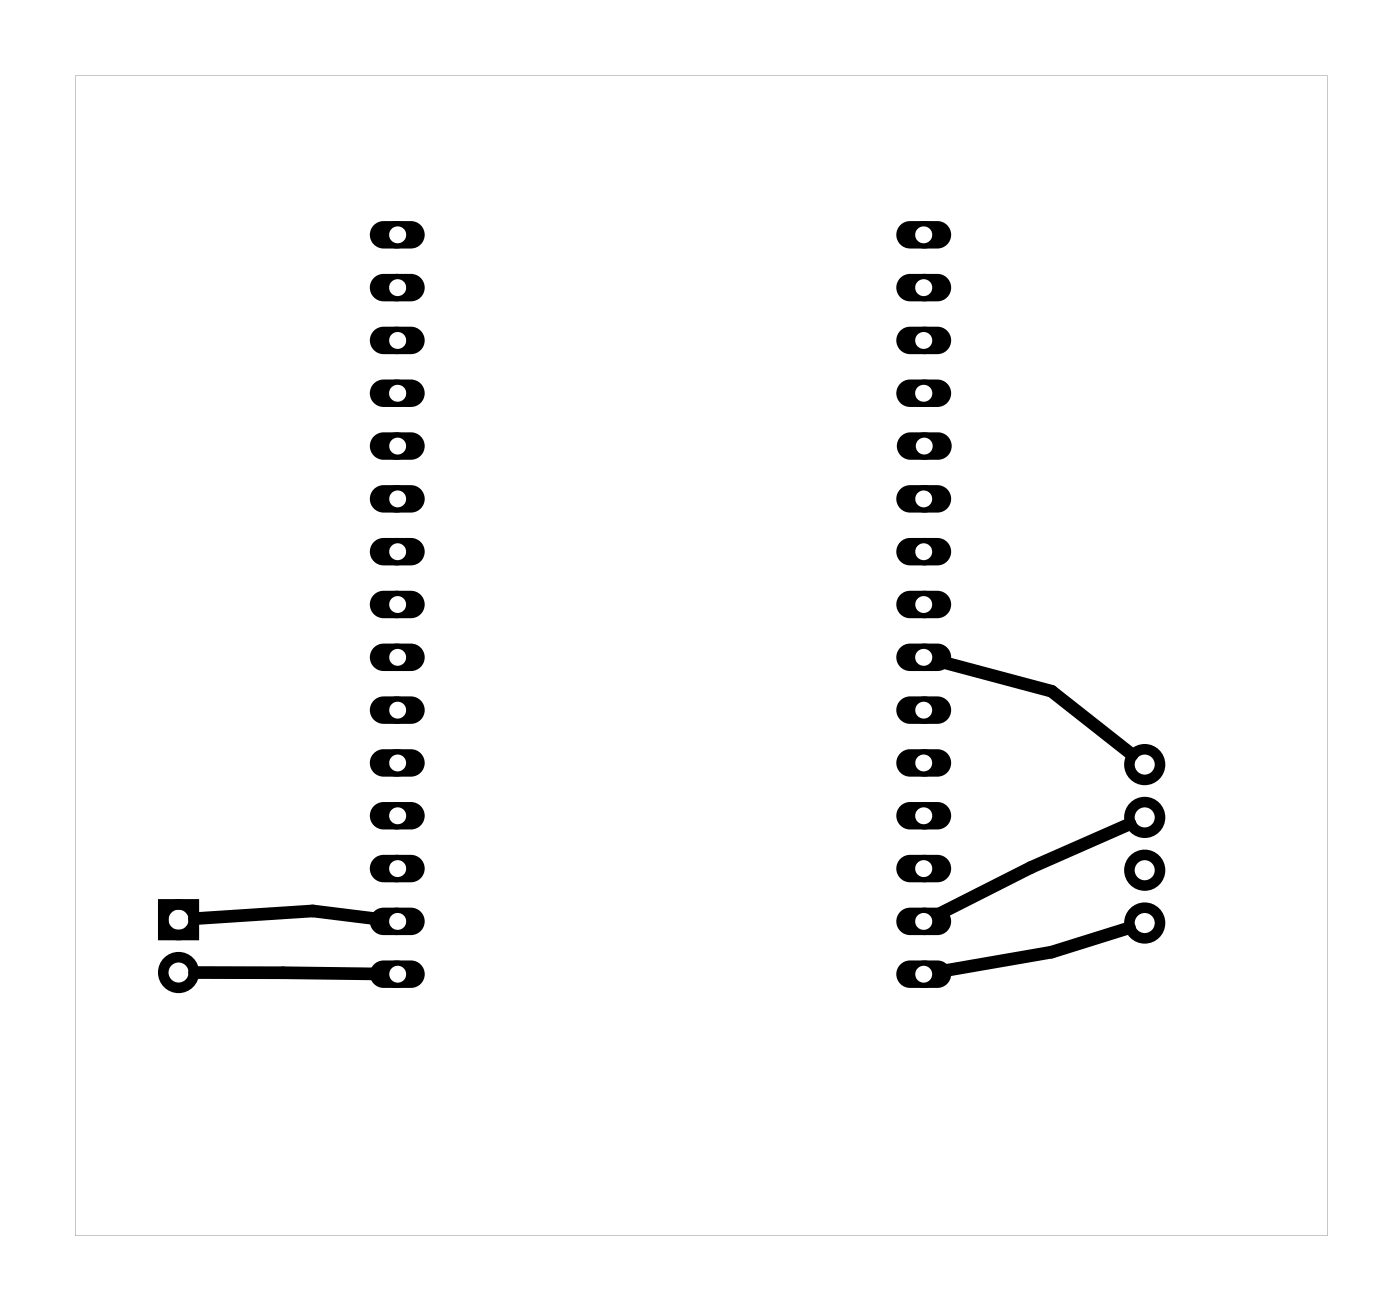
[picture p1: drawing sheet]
<svg xmlns="http://www.w3.org/2000/svg" width="67mm" height="63mm" viewBox="0 0 67 63" stroke-linecap="round" stroke-linejoin="round" font-family="sans-serif">
<g fill="#000">
<path d="M18 18.4a.66 .66 0 0 0-.2 .8 .66 .66 0 0 0 .7 .4h1.3a.66 .66 0 0 0 .6-.7 .66 .66 0 0 0-.6-.6h-1.3zM18.7 18.9a.41 .41 0 0 1 .8 0 .41 .41 0 0 1-.8 0z"/>
<path d="M18 13.4a.66 .66 0 0 0-.2 .7 .66 .66 0 0 0 .7 .4h1.3a.66 .66 0 0 0 .6-.7 .66 .66 0 0 0-.6-.6h-1.3zM18.7 13.8a.41 .41 0 0 1 .8 0 .41 .41 0 0 1-.8 0z"/>
<path d="M18 15.9a.66 .66 0 0 0-.1 .7 .66 .66 0 0 0 .6 .4h1.3a.66 .66 0 0 0 .6-.6 .66 .66 0 0 0-.6-.7h-1.3zM18.7 16.4a.41 .41 0 0 1 .8 0 .41 .41 0 0 1-.8 0z"/>
<path d="M18 10.8a.66 .66 0 0 0-.1 .7 .66 .66 0 0 0 .6 .5h1.3a.66 .66 0 0 0 .6-.7 .66 .66 0 0 0-.6-.7h-1.3zM18.7 11.3a.41 .41 0 0 1 .8 0 .41 .41 0 0 1-.8 0z"/>
<path d="M43.3 10.8a.66 .66 0 0 0-.1 .7 .66 .66 0 0 0 .6 .5h1.3a.66 .66 0 0 0 .7-.7 .66 .66 0 0 0-.7-.7h-1.3zM44 11.3a.45 .45 0 0 1 .9 0 .45 .45 0 0 1-.9 0z"/>
<path d="M43.3 13.4a.66 .66 0 0 0-.1 .7 .66 .66 0 0 0 .6 .4h1.3a.66 .66 0 0 0 .7-.7 .66 .66 0 0 0-.7-.6h-1.3zM44 13.8a.45 .45 0 0 1 .9 0 .45 .45 0 0 1-.9 0z"/>
<path d="M43.3 15.9a.66 .66 0 0 0-.1 .7 .66 .66 0 0 0 .6 .4h1.3a.66 .66 0 0 0 .7-.6 .66 .66 0 0 0-.7-.7h-1.3zM44 16.4a.45 .45 0 0 1 .9 0 .45 .45 0 0 1-.9 0z"/>
<path d="M43.3 18.4a.66 .66 0 0 0-.1 .8 .66 .66 0 0 0 .6 .4h1.3a.66 .66 0 0 0 .7-.7 .66 .66 0 0 0-.7-.6h-1.3zM44 18.9a.45 .45 0 0 1 .9 0 .45 .45 0 0 1-.9 0z"/>
<path d="M3.6 3.6v55.8h60.3v-55.8zM3.6 3.6h60.3v55.8h-60.3z"/>
<path d="M18 36.2a.66 .66 0 0 0-.2 .7 .66 .66 0 0 0 .7 .5h1.3a.66 .66 0 0 0 .6-.7 .66 .66 0 0 0-.6-.7h-1.3zM18.7 36.7a.41 .41 0 0 1 .8 0 .41 .41 0 0 1-.8 0z"/>
<path d="M18 28.6a.66 .66 0 0 0-.2 .7 .66 .66 0 0 0 .7 .4h1.3a.66 .66 0 0 0 .6-.6 .66 .66 0 0 0-.6-.7h-1.3zM18.7 29.1a.41 .41 0 0 1 .8 0 .41 .41 0 0 1-.8 0z"/>
<path d="M18 38.8a.66 .66 0 0 0-.1 .7 .66 .66 0 0 0 .6 .4h1.3a.66 .66 0 0 0 .6-.7 .66 .66 0 0 0-.6-.6h-1.3zM18.7 39.2a.41 .41 0 0 1 .8 0 .41 .41 0 0 1-.8 0z"/>
<path d="M18 33.7a.66 .66 0 0 0-.1 .7 .66 .66 0 0 0 .6 .4h1.3a.66 .66 0 0 0 .6-.6 .66 .66 0 0 0-.6-.7h-1.3zM18.7 34.2a.41 .41 0 0 1 .8 0 .41 .41 0 0 1-.8 0z"/>
<path d="M18 31.1a.66 .66 0 0 0-.1 .8 .66 .66 0 0 0 .6 .4h1.3a.66 .66 0 0 0 .6-.7 .66 .66 0 0 0-.6-.6h-1.3zM18.7 31.6a.41 .41 0 0 1 .8 0 .41 .41 0 0 1-.8 0z"/>
<path d="M18 26.1a.66 .66 0 0 0-.1 .7 .66 .66 0 0 0 .6 .4h1.3a.66 .66 0 0 0 .6-.7 .66 .66 0 0 0-.6-.6h-1.3zM18.7 26.5a.41 .41 0 0 1 .8 0 .41 .41 0 0 1-.8 0z"/>
<path d="M18 23.5a.66 .66 0 0 0-.1 .7 .66 .66 0 0 0 .6 .5h1.3a.66 .66 0 0 0 .6-.7 .66 .66 0 0 0-.6-.7h-1.3zM18.7 24a.41 .41 0 0 1 .8 0 .41 .41 0 0 1-.8 0z"/>
<path d="M18 21a.66 .66 0 0 0-.1 .7 .66 .66 0 0 0 .6 .4h1.3a.66 .66 0 0 0 .6-.6 .66 .66 0 0 0-.6-.7h-1.3zM18.7 21.5a.41 .41 0 0 1 .8 0 .41 .41 0 0 1-.8 0z"/>
<path d="M43.3 23.5a.66 .66 0 0 0-.1 .7 .66 .66 0 0 0 .6 .5h1.3a.66 .66 0 0 0 .7-.7 .66 .66 0 0 0-.7-.7h-1.3zM44.1 24a.41 .41 0 0 1 .8 0 .41 .41 0 0 1-.8 0z"/>
<path d="M43.3 26.1a.66 .66 0 0 0-.1 .7 .66 .66 0 0 0 .6 .4h1.3a.66 .66 0 0 0 .7-.7 .66 .66 0 0 0-.7-.6h-1.3zM44.1 26.5a.41 .41 0 0 1 .8 0 .41 .41 0 0 1-.8 0z"/>
<path d="M43.3 28.6a.66 .66 0 0 0-.1 .7 .66 .66 0 0 0 .6 .4h1.3a.66 .66 0 0 0 .7-.6 .66 .66 0 0 0-.7-.7h-1.3zM44.1 29.1a.41 .41 0 0 1 .8 0 .41 .41 0 0 1-.8 0z"/>
<path d="M43.3 31.1a.66 .66 0 0 0-.1 .8 .66 .66 0 0 0 .6 .4h1.3a.66 .66 0 0 0 .7-.7 .66 .66 0 0 0-.7-.6h-1.3zM44 31.6a.45 .45 0 0 1 .9 0 .45 .45 0 0 1-.9 0z"/>
<path d="M43.3 33.7a.66 .66 0 0 0-.1 .7 .66 .66 0 0 0 .6 .4h1.3a.66 .66 0 0 0 .7-.6 .66 .66 0 0 0-.7-.7h-1.3zM44.1 34.2a.41 .41 0 0 1 .8 0 .41 .41 0 0 1-.8 0z"/>
<path d="M43.3 36.2a.66 .66 0 0 0-.1 .7 .66 .66 0 0 0 .6 .5h1.3a.66 .66 0 0 0 .7-.7 .66 .66 0 0 0-.7-.7h-1.3zM44.1 36.7a.41 .41 0 0 1 .8 0 .41 .41 0 0 1-.8 0z"/>
<path d="M43.3 38.8a.66 .66 0 0 0-.1 .7 .66 .66 0 0 0 .6 .4h1.3a.66 .66 0 0 0 .7-.7 .66 .66 0 0 0-.7-.6h-1.3zM44 39.2a.45 .45 0 0 1 .9 0 .45 .45 0 0 1-.9 0z"/>
<path d="M43.4 21a.66 .66 0 0 0-.2 .7 .66 .66 0 0 0 .6 .4h1.3a.66 .66 0 0 0 .7-.6 .66 .66 0 0 0-.7-.7h-1.3zM44.1 21.5a.41 .41 0 0 1 .8 0 .41 .41 0 0 1-.8 0z"/>
<path d="M18 41.3a.66 .66 0 0 0-.2 .7 .66 .66 0 0 0 .7 .4h1.3a.66 .66 0 0 0 .6-.6 .66 .66 0 0 0-.6-.7h-1.3zM18.7 41.8a.41 .41 0 0 1 .8 0 .41 .41 0 0 1-.8 0z"/>
<path d="M18 43.8a.66 .66 0 0 0-.1 .8 .66 .66 0 0 0 .6 .4h1.3a.66 .66 0 0 0 .6-.7 .66 .66 0 0 0-.6-.6h-1.3zM18.7 44.3a.41 .41 0 0 1 .8 0 .41 .41 0 0 1-.8 0z"/>
<path d="M18 46.4a.66 .66 0 0 0-.1 .7 .66 .66 0 0 0 .6 .4h1.3a.66 .66 0 0 0 .6-.6 .66 .66 0 0 0-.6-.7h-1.3zM18.7 46.9a.41 .41 0 0 1 .8 0 .41 .41 0 0 1-.8 0z"/>
<path d="M43.3 41.3a.66 .66 0 0 0-.1 .7 .66 .66 0 0 0 .6 .4h1.3a.66 .66 0 0 0 .7-.6 .66 .66 0 0 0-.7-.7h-1.3zM44 41.8a.45 .45 0 0 1 .9 0 .45 .45 0 0 1-.9 0z"/>
<path d="M43.3 43.8a.66 .66 0 0 0-.1 .8 .66 .66 0 0 0 .6 .4h1.3a.66 .66 0 0 0 .7-.7 .66 .66 0 0 0-.7-.6h-1.3zM44 44.3a.45 .45 0 0 1 .9 0 .45 .45 0 0 1-.9 0z"/>
<path d="M43.3 46.4a.66 .66 0 0 0-.1 .7 .66 .66 0 0 0 .6 .4h1.3a.66 .66 0 0 0 .7-.6 .66 .66 0 0 0-.7-.7h-1.3zM44.1 46.9a.41 .41 0 0 1 .8 0 .41 .41 0 0 1-.8 0z"/>
</g>
<g fill="none" stroke="#000" stroke-width=".18">
<circle cx="19.1" cy="13.8" r=".57"/>
<circle cx="19.1" cy="18.9" r=".57"/>
<circle cx="19.1" cy="16.4" r=".57"/>
<circle cx="19.1" cy="11.3" r=".57"/>
<circle cx="44.5" cy="13.8" r=".57"/>
<circle cx="44.5" cy="16.4" r=".57"/>
<circle cx="44.5" cy="18.9" r=".57"/>
<circle cx="44.5" cy="11.3" r=".57"/>
<circle cx="19.1" cy="34.2" r=".57"/>
<circle cx="19.1" cy="31.6" r=".57"/>
<circle cx="19.1" cy="29.1" r=".57"/>
<circle cx="19.1" cy="39.2" r=".57"/>
<circle cx="19.1" cy="36.7" r=".57"/>
<circle cx="19.1" cy="24" r=".57"/>
<circle cx="19.1" cy="21.5" r=".57"/>
<circle cx="19.1" cy="26.5" r=".57"/>
<circle cx="44.5" cy="21.5" r=".57"/>
<circle cx="44.5" cy="24" r=".57"/>
<circle cx="44.5" cy="26.5" r=".57"/>
<circle cx="44.5" cy="29.1" r=".57"/>
<circle cx="44.5" cy="31.6" r=".57"/>
<circle cx="44.5" cy="34.2" r=".57"/>
<circle cx="44.5" cy="39.2" r=".57"/>
<circle cx="44.5" cy="36.7" r=".57"/>
<circle cx="19.1" cy="44.3" r=".57"/>
<circle cx="19.1" cy="41.8" r=".57"/>
<circle cx="19.1" cy="46.9" r=".57"/>
<circle cx="44.5" cy="44.3" r=".57"/>
<circle cx="44.5" cy="41.8" r=".57"/>
<circle cx="44.5" cy="46.9" r=".57"/>
</g>
<g fill="none" stroke="#000" stroke-width=".51">
<path d="M7.9 43.5h1.4v1.5h-1.4z"/>
<circle cx="55.1" cy="39.3" r=".74"/>
<circle cx="55.1" cy="36.8" r=".74"/>
<circle cx="8.6" cy="44.2" r=".74"/>
<circle cx="8.6" cy="46.8" r=".74"/>
<circle cx="55.1" cy="41.9" r=".74"/>
<circle cx="55.1" cy="44.4" r=".74"/>
</g>
<path d="M45.2 31.8l5.4 1.4 3.9 3.1M54.4 39.6l-4.8 2.1-4.4 2.3M9.4 44.2l5.7-.4 3.2 .4M9.4 46.8h8.9M54.4 44.6l-3.8 1.2-5.4 .9" fill="none" stroke="#000" stroke-width=".61"/>
</svg>
